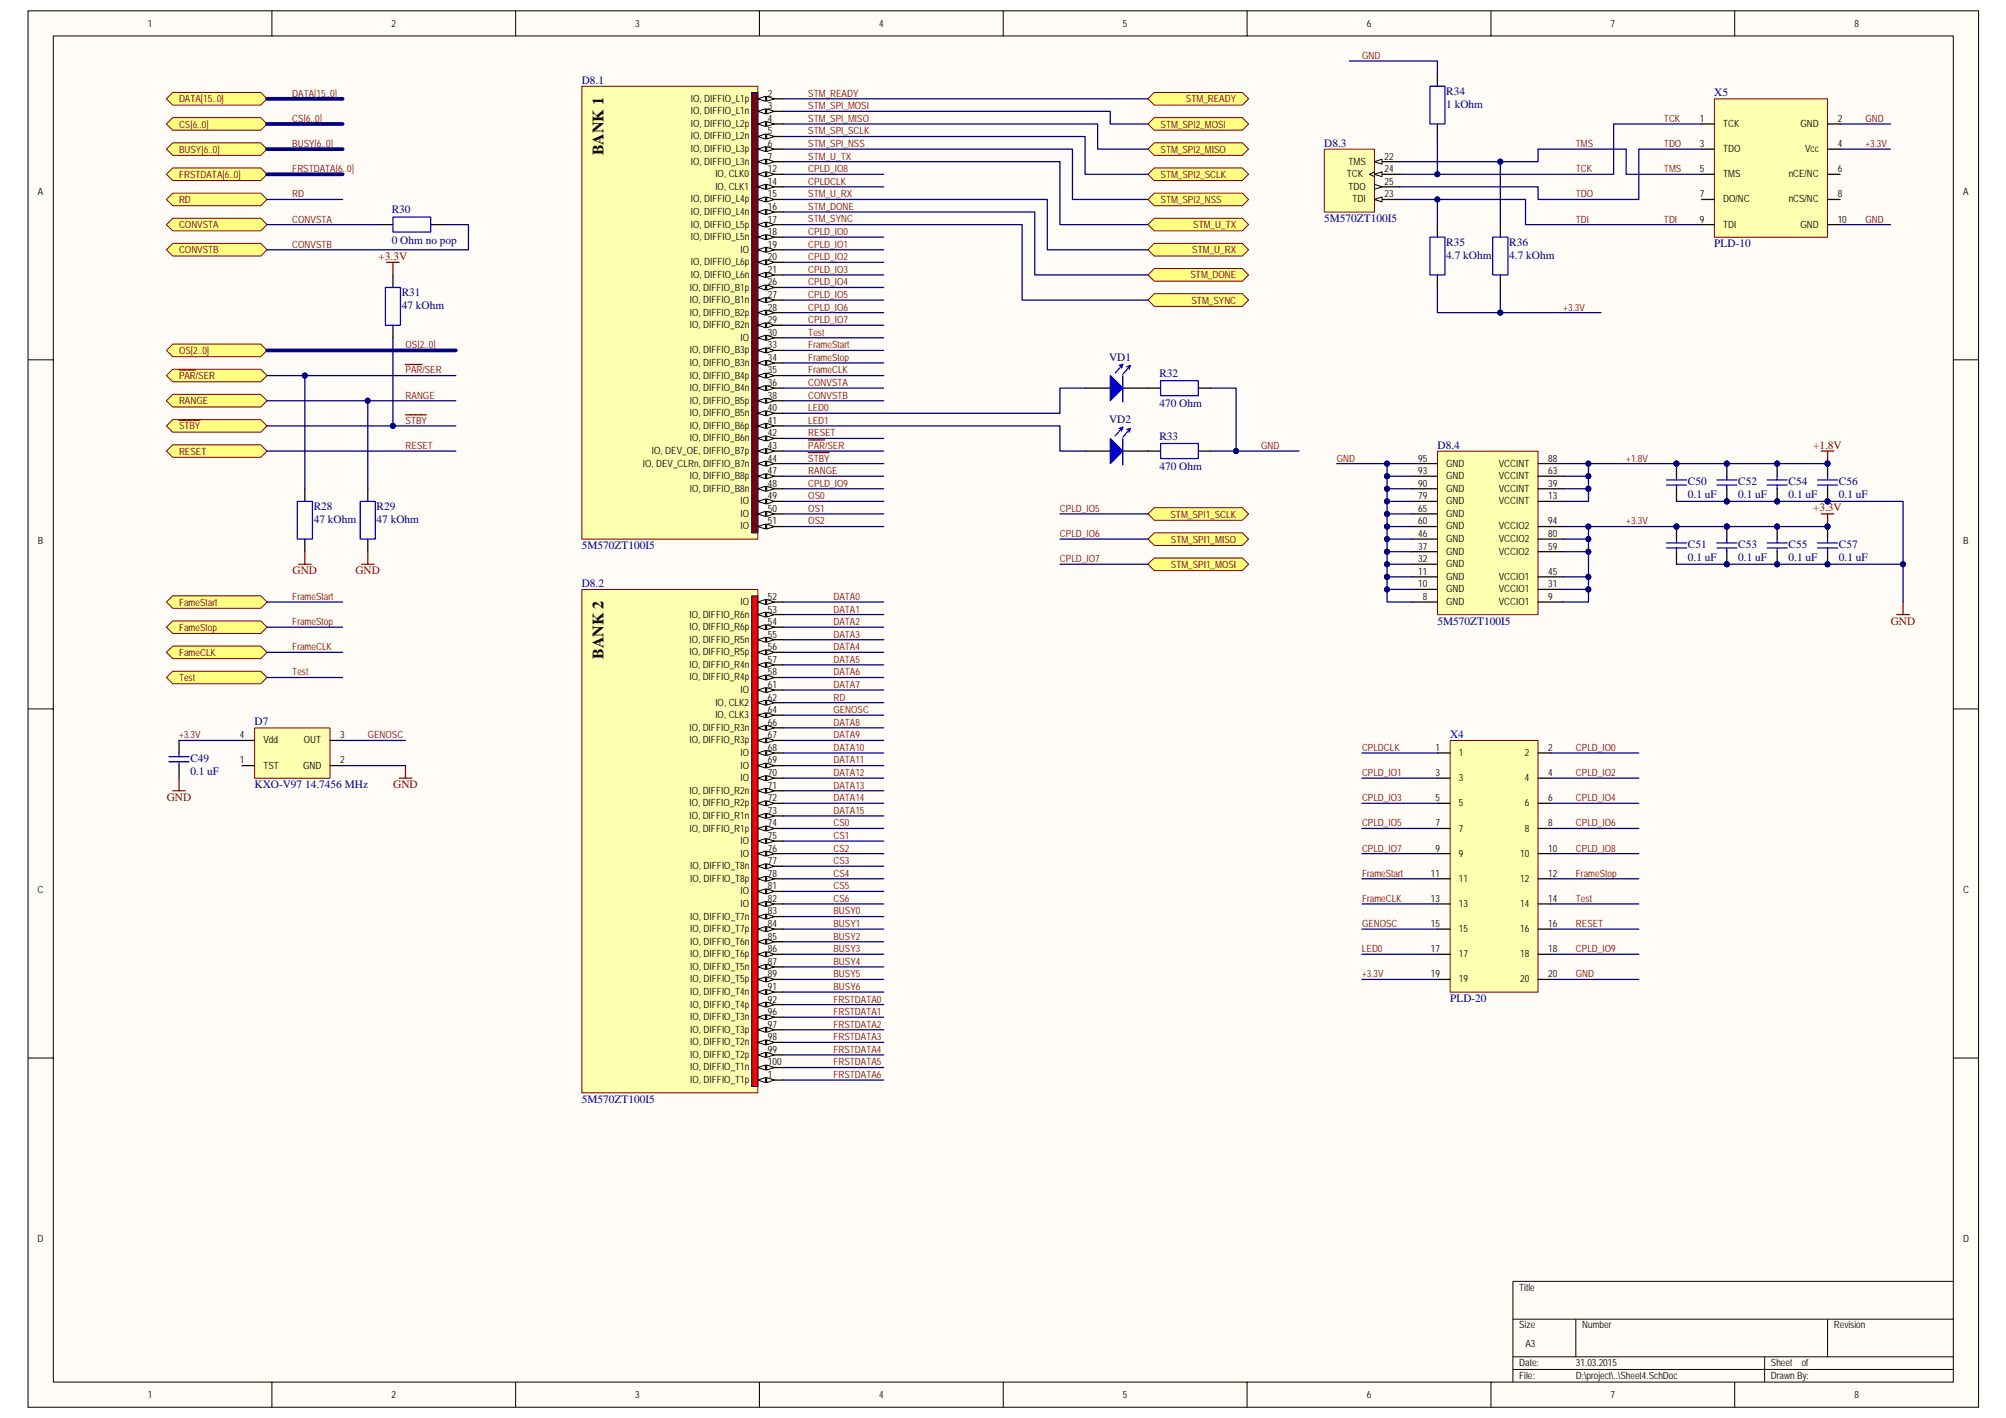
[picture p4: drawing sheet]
<svg xmlns="http://www.w3.org/2000/svg" width="420mm" height="297mm" viewBox="0 0 420 297" stroke-linecap="round" stroke-linejoin="round" font-family="sans-serif">
<defs><g id="words">
<g font-size="3.3">
<text x="126.4" y="32.6" transform="rotate(-90 126.4 32.6)">BANK 1</text>
<text x="126.4" y="138" transform="rotate(-90 126.4 138)">BANK 2</text>
</g>
<g font-size="2.4" fill="#000080">
<text x="121.8" y="17.5">D8.1</text>
<text x="302.9" y="19.9">R34</text>
<text x="302.9" y="22.6">1 kOhm</text>
<text x="359.1" y="20.2">X5</text>
<text x="277.4" y="30.7">D8.3</text>
<text x="82.1" y="44.7">R30</text>
<text x="277.4" y="46.5">5M570ZT100I5</text>
<text x="82.1" y="51">0 Ohm no pop</text>
<text x="302.9" y="51.5">R35</text>
<text x="316.1" y="51.5">R36</text>
<text x="359.1" y="51.8">PLD-10</text>
<text x="302.9" y="54.2">4.7 kOhm</text>
<text x="316.1" y="54.2">4.7 kOhm</text>
<text x="84.1" y="62.1">R31</text>
<text x="84.1" y="64.7">47 kOhm</text>
<text x="232.3" y="75.5">VD1</text>
<text x="242.8" y="79">R32</text>
<text x="232.3" y="88.7">VD2</text>
<text x="242.8" y="85.3">470 Ohm</text>
<text x="242.8" y="92.1">R33</text>
<text x="301.1" y="94">D8.4</text>
<text x="242.8" y="98.5">470 Ohm</text>
<text x="353.5" y="101.6">C50</text>
<text x="364.1" y="101.6">C52</text>
<text x="374.6" y="101.6">C54</text>
<text x="385.2" y="101.6">C56</text>
<text x="65.7" y="106.9">R28</text>
<text x="78.9" y="106.9">R29</text>
<text x="353.5" y="104.3">0.1 uF</text>
<text x="364.1" y="104.3">0.1 uF</text>
<text x="374.6" y="104.3">0.1 uF</text>
<text x="385.2" y="104.3">0.1 uF</text>
<text x="65.7" y="109.5">47 kOhm</text>
<text x="78.9" y="109.5">47 kOhm</text>
<text x="121.8" y="115.1">5M570ZT100I5</text>
<text x="353.5" y="114.8">C51</text>
<text x="353.5" y="117.4">0.1 uF</text>
<text x="364.1" y="114.8">C53</text>
<text x="364.1" y="117.4">0.1 uF</text>
<text x="374.6" y="114.8">C55</text>
<text x="374.6" y="117.4">0.1 uF</text>
<text x="385.2" y="114.8">C57</text>
<text x="385.2" y="117.4">0.1 uF</text>
<text x="121.8" y="123">D8.2</text>
<text x="301.1" y="130.9">5M570ZT100I5</text>
<text x="53.3" y="152">D7</text>
<text x="303.7" y="154.6">X4</text>
<text x="39.9" y="159.6">C49</text>
<text x="39.9" y="162.2">0.1 uF</text>
<text x="53.3" y="165.1">KXO-V97 14.7456 MHz</text>
<text x="303.7" y="209.9">PLD-20</text>
<text x="121.8" y="231">5M570ZT100I5</text>
</g>
<g font-size="2.4" fill="#800000">
<text x="79.3" y="54.4">+3.3V</text>
<text x="379.8" y="94">+1.8V</text>
<text x="379.8" y="107.1">+3.3V</text>
<text x="61.3" y="120.3">GND</text>
<text x="74.5" y="120.3">GND</text>
<text x="396" y="130.9">GND</text>
<text x="34.9" y="167.8">GND</text>
<text x="82.4" y="165.1">GND</text>
</g>
<g font-size="2.1">
<text x="30.9" y="5.6">1</text>
<text x="82" y="5.6">2</text>
<text x="133.1" y="5.6">3</text>
<text x="184.1" y="5.6">4</text>
<text x="235.2" y="5.6">5</text>
<text x="286.3" y="5.6">6</text>
<text x="337.3" y="5.6">7</text>
<text x="388.4" y="5.6">8</text>
<text x="144.7" y="21.3">IO, DIFFIO_L1p</text>
<text x="144.7" y="23.9">IO, DIFFIO_L1n</text>
<text x="160.9" y="20.3">2</text>
<text x="160.9" y="22.9">3</text>
<text x="144.7" y="26.6">IO, DIFFIO_L2p</text>
<text x="144.7" y="29.2">IO, DIFFIO_L2n</text>
<text x="160.9" y="25.5">4</text>
<text x="160.9" y="28.2">5</text>
<text x="356" y="25.5">1</text>
<text x="360.9" y="26.6">TCK</text>
<text x="377.1" y="26.6">GND</text>
<text x="384.9" y="25.5">2</text>
<text x="144.7" y="31.9">IO, DIFFIO_L3p</text>
<text x="144.7" y="34.5">IO, DIFFIO_L3n</text>
<text x="160.9" y="30.8">6</text>
<text x="160.9" y="33.4">7</text>
<text x="282.4" y="34.5">TMS</text>
<text x="290" y="33.4">22</text>
<text x="356" y="30.8">3</text>
<text x="360.9" y="31.9">TDO</text>
<text x="378.1" y="31.9">Vcc</text>
<text x="384.9" y="30.8">4</text>
<text x="7.9" y="40.7">A</text>
<text x="149.8" y="37.1">IO, CLK0</text>
<text x="149.8" y="39.8">IO, CLK1</text>
<text x="160.9" y="36.1">12</text>
<text x="160.9" y="38.7">14</text>
<text x="160.9" y="41.3">15</text>
<text x="282.1" y="37.1">TCK</text>
<text x="282.4" y="39.8">TDO</text>
<text x="290" y="38.7">25</text>
<text x="290" y="36.1">24</text>
<text x="290" y="41.3">23</text>
<text x="356" y="36.1">5</text>
<text x="356" y="41.3">7</text>
<text x="360.9" y="37.1">TMS</text>
<text x="374.6" y="37.1">nCE/NC</text>
<text x="384.9" y="36.1">6</text>
<text x="384.9" y="41.3">8</text>
<text x="411.2" y="40.7">A</text>
<text x="144.7" y="42.4">IO, DIFFIO_L4p</text>
<text x="144.7" y="45">IO, DIFFIO_L4n</text>
<text x="144.7" y="47.7">IO, DIFFIO_L5p</text>
<text x="160.9" y="44">16</text>
<text x="160.9" y="46.6">17</text>
<text x="283.3" y="42.4">TDI</text>
<text x="356" y="46.6">9</text>
<text x="360.9" y="42.4">DO/NC</text>
<text x="360.9" y="47.7">TDI</text>
<text x="374.6" y="42.4">nCS/NC</text>
<text x="377.1" y="47.7">GND</text>
<text x="384.9" y="46.6">10</text>
<text x="144.7" y="50.3">IO, DIFFIO_L5n</text>
<text x="155.1" y="52.9">IO</text>
<text x="160.9" y="49.3">18</text>
<text x="160.9" y="51.9">19</text>
<text x="144.7" y="55.6">IO, DIFFIO_L6p</text>
<text x="144.7" y="58.2">IO, DIFFIO_L6n</text>
<text x="160.9" y="59.8">26</text>
<text x="160.9" y="54.5">20</text>
<text x="160.9" y="57.1">21</text>
<text x="144.5" y="60.9">IO, DIFFIO_B1p</text>
<text x="144.5" y="63.5">IO, DIFFIO_B1n</text>
<text x="160.9" y="62.4">27</text>
<text x="160.9" y="65.1">28</text>
<text x="144.5" y="66.1">IO, DIFFIO_B2p</text>
<text x="144.5" y="68.7">IO, DIFFIO_B2n</text>
<text x="155.1" y="71.4">IO</text>
<text x="160.9" y="67.7">29</text>
<text x="160.9" y="70.3">30</text>
<text x="144.5" y="74">IO, DIFFIO_B3p</text>
<text x="144.5" y="76.7">IO, DIFFIO_B3n</text>
<text x="160.9" y="73">33</text>
<text x="160.9" y="75.6">34</text>
<text x="144.5" y="79.3">IO, DIFFIO_B4p</text>
<text x="144.5" y="81.9">IO, DIFFIO_B4n</text>
<text x="160.9" y="78.2">35</text>
<text x="160.9" y="80.9">36</text>
<text x="160.9" y="83.5">38</text>
<text x="144.5" y="84.6">IO, DIFFIO_B5p</text>
<text x="144.5" y="87.2">IO, DIFFIO_B5n</text>
<text x="144.5" y="89.8">IO, DIFFIO_B6p</text>
<text x="160.9" y="86.1">40</text>
<text x="160.9" y="88.8">41</text>
<text x="136.6" y="95.1">IO, DEV_OE, DIFFIO_B7p</text>
<text x="144.5" y="92.5">IO, DIFFIO_B6n</text>
<text x="160.9" y="94">43</text>
<text x="160.9" y="91.4">42</text>
<text x="134.7" y="97.7">IO, DEV_CLRn, DIFFIO_B7n</text>
<text x="144.5" y="100.4">IO, DIFFIO_B8p</text>
<text x="160.9" y="96.7">44</text>
<text x="160.9" y="99.3">47</text>
<text x="160.9" y="102">48</text>
<text x="297.1" y="102">90</text>
<text x="297.1" y="99.3">93</text>
<text x="297.1" y="96.7">95</text>
<text x="302.9" y="100.4">GND</text>
<text x="302.9" y="97.7">GND</text>
<text x="313.9" y="100.4">VCCINT</text>
<text x="313.9" y="97.7">VCCINT</text>
<text x="324.3" y="102">39</text>
<text x="324.3" y="99.3">63</text>
<text x="324.3" y="96.7">88</text>
<text x="144.5" y="103">IO, DIFFIO_B8n</text>
<text x="155.1" y="105.6">IO</text>
<text x="160.9" y="104.6">49</text>
<text x="160.9" y="107.2">50</text>
<text x="297.1" y="107.2">65</text>
<text x="297.1" y="104.6">79</text>
<text x="302.9" y="105.6">GND</text>
<text x="302.9" y="103">GND</text>
<text x="313.9" y="105.6">VCCINT</text>
<text x="313.9" y="103">VCCINT</text>
<text x="324.3" y="104.6">13</text>
<text x="7.9" y="113.9">B</text>
<text x="155.1" y="108.3">IO</text>
<text x="155.1" y="110.9">IO</text>
<text x="160.9" y="109.9">51</text>
<text x="297.1" y="112.5">46</text>
<text x="297.1" y="109.9">60</text>
<text x="302.9" y="113.6">GND</text>
<text x="302.9" y="110.9">GND</text>
<text x="302.9" y="108.3">GND</text>
<text x="313.9" y="113.6">VCCIO2</text>
<text x="313.9" y="110.9">VCCIO2</text>
<text x="324.3" y="112.5">80</text>
<text x="324.3" y="109.9">94</text>
<text x="411.2" y="113.9">B</text>
<text x="297.1" y="117.8">32</text>
<text x="297.1" y="115.1">37</text>
<text x="302.9" y="118.8">GND</text>
<text x="302.9" y="116.2">GND</text>
<text x="313.9" y="116.2">VCCIO2</text>
<text x="324.3" y="115.1">59</text>
<text x="160.9" y="125.7">52</text>
<text x="297.1" y="123">10</text>
<text x="297.1" y="120.4">11</text>
<text x="298" y="125.7">8</text>
<text x="302.9" y="124.1">GND</text>
<text x="302.9" y="121.5">GND</text>
<text x="313.9" y="124.1">VCCIO1</text>
<text x="313.9" y="121.5">VCCIO1</text>
<text x="324.3" y="125.7">9</text>
<text x="324.3" y="123">31</text>
<text x="324.3" y="120.4">45</text>
<text x="144.4" y="129.4">IO, DIFFIO_R6n</text>
<text x="144.4" y="132">IO, DIFFIO_R6p</text>
<text x="155.1" y="126.7">IO</text>
<text x="160.9" y="128.3">53</text>
<text x="160.9" y="131">54</text>
<text x="302.9" y="126.7">GND</text>
<text x="313.9" y="126.7">VCCIO1</text>
<text x="144.4" y="134.6">IO, DIFFIO_R5n</text>
<text x="144.4" y="137.3">IO, DIFFIO_R5p</text>
<text x="160.9" y="133.6">55</text>
<text x="160.9" y="136.2">56</text>
<text x="144.4" y="139.9">IO, DIFFIO_R4n</text>
<text x="144.4" y="142.5">IO, DIFFIO_R4p</text>
<text x="160.9" y="138.9">57</text>
<text x="160.9" y="141.5">58</text>
<text x="149.8" y="147.8">IO, CLK2</text>
<text x="155.1" y="145.2">IO</text>
<text x="160.9" y="146.8">62</text>
<text x="160.9" y="149.4">64</text>
<text x="160.9" y="144.1">61</text>
<text x="50.3" y="154.7">4</text>
<text x="55.2" y="155.7">Vdd</text>
<text x="63.7" y="155.7">OUT</text>
<text x="71.2" y="154.7">3</text>
<text x="144.4" y="153.1">IO, DIFFIO_R3n</text>
<text x="144.4" y="155.7">IO, DIFFIO_R3p</text>
<text x="149.8" y="150.5">IO, CLK3</text>
<text x="160.9" y="152">66</text>
<text x="160.9" y="154.7">67</text>
<text x="50.3" y="159.9">1</text>
<text x="55.2" y="161">TST</text>
<text x="63.5" y="161">GND</text>
<text x="71.2" y="159.9">2</text>
<text x="155.1" y="158.3">IO</text>
<text x="155.1" y="161">IO</text>
<text x="160.9" y="157.3">68</text>
<text x="160.9" y="159.9">69</text>
<text x="300.7" y="157.3">1</text>
<text x="305.6" y="158.3">1</text>
<text x="319.4" y="158.3">2</text>
<text x="324.3" y="157.3">2</text>
<text x="144.4" y="166.3">IO, DIFFIO_R2n</text>
<text x="155.1" y="163.6">IO</text>
<text x="160.9" y="165.2">71</text>
<text x="160.9" y="167.9">72</text>
<text x="160.9" y="162.6">70</text>
<text x="300.7" y="162.6">3</text>
<text x="300.7" y="167.9">5</text>
<text x="305.6" y="163.6">3</text>
<text x="319.4" y="163.6">4</text>
<text x="324.3" y="162.6">4</text>
<text x="324.3" y="167.9">6</text>
<text x="144.4" y="168.9">IO, DIFFIO_R2p</text>
<text x="144.4" y="171.5">IO, DIFFIO_R1n</text>
<text x="160.9" y="170.5">73</text>
<text x="160.9" y="173.1">74</text>
<text x="300.7" y="173.1">7</text>
<text x="305.6" y="168.9">5</text>
<text x="319.4" y="168.9">6</text>
<text x="324.3" y="173.1">8</text>
<text x="144.4" y="174.2">IO, DIFFIO_R1p</text>
<text x="155.1" y="176.8">IO</text>
<text x="155.1" y="179.5">IO</text>
<text x="160.9" y="175.7">75</text>
<text x="160.9" y="178.4">76</text>
<text x="300.7" y="178.4">9</text>
<text x="305.6" y="174.2">7</text>
<text x="305.6" y="179.5">9</text>
<text x="318.4" y="179.5">10</text>
<text x="319.4" y="174.2">8</text>
<text x="324.3" y="178.4">10</text>
<text x="144.6" y="182.1">IO, DIFFIO_T8n</text>
<text x="144.6" y="184.7">IO, DIFFIO_T8p</text>
<text x="160.9" y="181">77</text>
<text x="160.9" y="183.7">78</text>
<text x="299.7" y="183.7">11</text>
<text x="305.6" y="184.7">11</text>
<text x="318.4" y="184.7">12</text>
<text x="324.3" y="183.7">12</text>
<text x="7.9" y="187">C</text>
<text x="155.1" y="187.3">IO</text>
<text x="155.1" y="190">IO</text>
<text x="160.9" y="191.6">83</text>
<text x="160.9" y="186.3">81</text>
<text x="160.9" y="188.9">82</text>
<text x="299.7" y="188.9">13</text>
<text x="305.6" y="190">13</text>
<text x="318.4" y="190">14</text>
<text x="324.3" y="188.9">14</text>
<text x="411.2" y="187">C</text>
<text x="144.6" y="192.6">IO, DIFFIO_T7n</text>
<text x="144.6" y="195.3">IO, DIFFIO_T7p</text>
<text x="144.6" y="197.9">IO, DIFFIO_T6n</text>
<text x="160.9" y="194.2">84</text>
<text x="160.9" y="196.8">85</text>
<text x="299.7" y="194.2">15</text>
<text x="305.6" y="195.3">15</text>
<text x="318.4" y="195.3">16</text>
<text x="324.3" y="194.2">16</text>
<text x="144.6" y="200.5">IO, DIFFIO_T6p</text>
<text x="144.6" y="203.2">IO, DIFFIO_T5n</text>
<text x="160.9" y="199.5">86</text>
<text x="160.9" y="202.1">87</text>
<text x="299.7" y="199.5">17</text>
<text x="305.6" y="200.5">17</text>
<text x="318.4" y="200.5">18</text>
<text x="324.3" y="199.5">18</text>
<text x="144.6" y="205.8">IO, DIFFIO_T5p</text>
<text x="144.6" y="208.4">IO, DIFFIO_T4n</text>
<text x="160.9" y="204.7">89</text>
<text x="160.9" y="207.4">91</text>
<text x="299.7" y="204.7">19</text>
<text x="305.6" y="205.8">19</text>
<text x="318.4" y="205.8">20</text>
<text x="324.3" y="204.7">20</text>
<text x="144.6" y="211.1">IO, DIFFIO_T4p</text>
<text x="144.6" y="213.7">IO, DIFFIO_T3n</text>
<text x="160.9" y="210">92</text>
<text x="160.9" y="212.6">96</text>
<text x="160.9" y="215.3">97</text>
<text x="144.6" y="216.3">IO, DIFFIO_T3p</text>
<text x="144.6" y="219">IO, DIFFIO_T2n</text>
<text x="144.6" y="221.6">IO, DIFFIO_T2p</text>
<text x="160.9" y="217.9">98</text>
<text x="160.9" y="220.6">99</text>
<text x="144.6" y="224.2">IO, DIFFIO_T1n</text>
<text x="144.6" y="226.9">IO, DIFFIO_T1p</text>
<text x="160.9" y="223.2">100</text>
<text x="160.9" y="225.8">1</text>
<text x="7.9" y="260.2">D</text>
<text x="411.2" y="260.2">D</text>
<text x="318.2" y="270.4">Title</text>
<text x="318.2" y="278.3">Size</text>
<text x="331.4" y="278.3">Number</text>
<text x="384.1" y="278.3">Revision</text>
<text x="318.2" y="286.2">Date:</text>
<text x="319.5" y="282.2">A3</text>
<text x="330.1" y="286.2">31.03.2015</text>
<text x="370.9" y="286.2">Sheet</text>
<text x="377.4" y="286.2">of</text>
<text x="30.9" y="292.9">1</text>
<text x="82" y="292.9">2</text>
<text x="133.1" y="292.9">3</text>
<text x="184.1" y="292.9">4</text>
<text x="235.2" y="292.9">5</text>
<text x="286.3" y="292.9">6</text>
<text x="318.2" y="288.8">File:</text>
<text x="330.1" y="288.8">D:\project\..\Sheet4.SchDoc</text>
<text x="337.3" y="292.9">7</text>
<text x="370.9" y="288.8">Drawn By:</text>
<text x="388.4" y="292.9">8</text>
</g>
<g font-size="2.1" fill="#800000">
<text x="285.3" y="12.4">GND</text>
<text x="37.5" y="21.4">DATA[15..0]</text>
<text x="61.2" y="20.3">DATA[15..0]</text>
<text x="169.3" y="20.3">STM_READY</text>
<text x="169.3" y="22.9">STM_SPI_MOSI</text>
<text x="248.4" y="21.4">STM_READY</text>
<text x="37.5" y="26.7">CS[6..0]</text>
<text x="61.2" y="25.5">CS[6..0]</text>
<text x="169.3" y="25.5">STM_SPI_MISO</text>
<text x="169.3" y="28.2">STM_SPI_SCLK</text>
<text x="243.1" y="26.7">STM_SPI2_MOSI</text>
<text x="348.5" y="25.5">TCK</text>
<text x="390.7" y="25.5">GND</text>
<text x="37.5" y="32">BUSY[6..0]</text>
<text x="61.2" y="30.8">BUSY[6..0]</text>
<text x="169.3" y="30.8">STM_SPI_NSS</text>
<text x="169.3" y="33.4">STM_U_TX</text>
<text x="243.1" y="32">STM_SPI2_MISO</text>
<text x="330.1" y="30.8">TMS</text>
<text x="348.5" y="30.8">TDO</text>
<text x="390.7" y="30.8">+3.3V</text>
<text x="37.5" y="37.3">FRSTDATA[6..0]</text>
<text x="61.2" y="41.3">RD</text>
<text x="61.2" y="36.1">FRSTDATA[6..0]</text>
<text x="169.3" y="38.7">CPLDCLK</text>
<text x="169.3" y="36.1">CPLD_IO8</text>
<text x="169.3" y="41.3">STM_U_RX</text>
<text x="243.1" y="37.3">STM_SPI2_SCLK</text>
<text x="330.1" y="41.3">TDO</text>
<text x="330.1" y="36.1">TCK</text>
<text x="348.5" y="36.1">TMS</text>
<text x="37.5" y="47.8">CONVSTA</text>
<text x="37.5" y="42.5">RD</text>
<text x="61.2" y="46.6">CONVSTA</text>
<text x="169.3" y="44">STM_DONE</text>
<text x="169.3" y="46.6">STM_SYNC</text>
<text x="243.1" y="42.5">STM_SPI2_NSS</text>
<text x="249.9" y="47.8">STM_U_TX</text>
<text x="330.1" y="46.6">TDI</text>
<text x="348.5" y="46.6">TDI</text>
<text x="390.7" y="46.6">GND</text>
<text x="37.5" y="53.1">CONVSTB</text>
<text x="61.2" y="51.9">CONVSTB</text>
<text x="169.3" y="49.3">CPLD_IO0</text>
<text x="169.3" y="51.9">CPLD_IO1</text>
<text x="249.7" y="53.1">STM_U_RX</text>
<text x="169.3" y="54.5">CPLD_IO2</text>
<text x="169.3" y="57.1">CPLD_IO3</text>
<text x="169.3" y="59.8">CPLD_IO4</text>
<text x="249.4" y="58.3">STM_DONE</text>
<text x="169.3" y="62.4">CPLD_IO5</text>
<text x="169.3" y="65.1">CPLD_IO6</text>
<text x="249.6" y="63.6">STM_SYNC</text>
<text x="327.4" y="65.1">+3.3V</text>
<text x="169.3" y="67.7">CPLD_IO7</text>
<text x="169.3" y="70.3">Test</text>
<text x="37.5" y="74.1">OS[2..0]</text>
<text x="85" y="73">OS[2..0]</text>
<text x="169.3" y="73">FrameStart</text>
<text x="169.3" y="75.6">FrameStop</text>
<text x="37.5" y="79.4">PAR/SER</text>
<text x="85" y="78.2">PAR/SER</text>
<text x="85" y="83.5">RANGE</text>
<text x="169.3" y="80.9">CONVSTA</text>
<text x="169.3" y="83.5">CONVSTB</text>
<text x="169.3" y="78.2">FrameCLK</text>
<text x="37.5" y="84.7">RANGE</text>
<text x="37.5" y="90">STBY</text>
<text x="85" y="88.8">STBY</text>
<text x="169.3" y="86.1">LED0</text>
<text x="169.3" y="88.8">LED1</text>
<text x="37.5" y="95.2">RESET</text>
<text x="85" y="94">RESET</text>
<text x="169.3" y="91.4">RESET</text>
<text x="169.3" y="94">PAR/SER</text>
<text x="264.2" y="94">GND</text>
<text x="169.3" y="102">CPLD_IO9</text>
<text x="169.3" y="96.7">STBY</text>
<text x="169.3" y="99.3">RANGE</text>
<text x="280" y="96.7">GND</text>
<text x="340.6" y="96.7">+1.8V</text>
<text x="169.3" y="104.6">OS0</text>
<text x="169.3" y="107.2">OS1</text>
<text x="222" y="107.2">CPLD_IO5</text>
<text x="169.3" y="109.9">OS2</text>
<text x="222" y="112.5">CPLD_IO6</text>
<text x="245.2" y="108.4">STM_SPI1_SCLK</text>
<text x="245.2" y="113.7">STM_SPI1_MISO</text>
<text x="340.6" y="109.9">+3.3V</text>
<text x="222" y="117.8">CPLD_IO7</text>
<text x="245.2" y="119">STM_SPI1_MOSI</text>
<text x="61.2" y="125.7">FrameStart</text>
<text x="174.6" y="125.7">DATA0</text>
<text x="37.5" y="126.9">FameStart</text>
<text x="61.2" y="131">FrameStop</text>
<text x="174.6" y="128.3">DATA1</text>
<text x="174.6" y="131">DATA2</text>
<text x="37.5" y="132.1">FameStop</text>
<text x="37.5" y="137.4">FameCLK</text>
<text x="61.2" y="136.2">FrameCLK</text>
<text x="174.6" y="133.6">DATA3</text>
<text x="174.6" y="136.2">DATA4</text>
<text x="37.5" y="142.7">Test</text>
<text x="61.2" y="141.5">Test</text>
<text x="174.6" y="138.9">DATA5</text>
<text x="174.6" y="141.5">DATA6</text>
<text x="174.6" y="146.8">RD</text>
<text x="174.6" y="144.1">DATA7</text>
<text x="174.6" y="149.4">GENOSC</text>
<text x="37.5" y="154.7">+3.3V</text>
<text x="77" y="154.7">GENOSC</text>
<text x="174.6" y="152">DATA8</text>
<text x="174.6" y="154.7">DATA9</text>
<text x="174.6" y="157.3">DATA10</text>
<text x="174.6" y="159.9">DATA11</text>
<text x="285.3" y="157.3">CPLDCLK</text>
<text x="330.1" y="157.3">CPLD_IO0</text>
<text x="174.6" y="162.6">DATA12</text>
<text x="174.6" y="165.2">DATA13</text>
<text x="174.6" y="167.9">DATA14</text>
<text x="285.3" y="162.6">CPLD_IO1</text>
<text x="285.3" y="167.9">CPLD_IO3</text>
<text x="330.1" y="162.6">CPLD_IO2</text>
<text x="330.1" y="167.9">CPLD_IO4</text>
<text x="174.6" y="173.1">CS0</text>
<text x="174.6" y="170.5">DATA15</text>
<text x="285.3" y="173.1">CPLD_IO5</text>
<text x="330.1" y="173.1">CPLD_IO6</text>
<text x="174.6" y="175.7">CS1</text>
<text x="174.6" y="178.4">CS2</text>
<text x="285.3" y="178.4">CPLD_IO7</text>
<text x="330.1" y="178.4">CPLD_IO8</text>
<text x="174.6" y="181">CS3</text>
<text x="174.6" y="183.7">CS4</text>
<text x="285.3" y="183.7">FrameStart</text>
<text x="330.1" y="183.7">FrameStop</text>
<text x="174.6" y="186.3">CS5</text>
<text x="174.6" y="188.9">CS6</text>
<text x="174.6" y="191.6">BUSY0</text>
<text x="285.3" y="188.9">FrameCLK</text>
<text x="330.1" y="188.9">Test</text>
<text x="174.6" y="194.2">BUSY1</text>
<text x="174.6" y="196.8">BUSY2</text>
<text x="285.3" y="194.2">GENOSC</text>
<text x="330.1" y="194.2">RESET</text>
<text x="174.6" y="199.5">BUSY3</text>
<text x="174.6" y="202.1">BUSY4</text>
<text x="285.3" y="199.5">LED0</text>
<text x="330.1" y="199.5">CPLD_IO9</text>
<text x="174.6" y="204.7">BUSY5</text>
<text x="174.6" y="207.4">BUSY6</text>
<text x="285.3" y="204.7">+3.3V</text>
<text x="330.1" y="204.7">GND</text>
<text x="174.6" y="210">FRSTDATA0</text>
<text x="174.6" y="212.6">FRSTDATA1</text>
<text x="174.6" y="215.3">FRSTDATA2</text>
<text x="174.6" y="217.9">FRSTDATA3</text>
<text x="174.6" y="220.6">FRSTDATA4</text>
<text x="174.6" y="223.2">FRSTDATA5</text>
<text x="174.6" y="225.8">FRSTDATA6</text>
</g>
</g></defs>
<path d="M5.9 2.3h408.5v292.5h-408.5z" fill="#fffcf8"/>
<path d="M5.9 2.3h408.5v292.5h-408.5z" fill="none" stroke="#000" stroke-width=".21"/>
<path d="M11.2 7.6h397.9v281.9h-397.9z" fill="#fffcf8"/>
<g fill="none" stroke="#000" stroke-width=".21">
<path d="M11.2 7.5h397.9v282h-397.9zM56.9 2.2v5.3M108 2.2v5.3M159.1 2.2v5.3M210.1 2.2v5.3M261.2 2.2v5.3M312.3 2.2v5.3M363.3 2.2v5.3M5.9 75.4h5.2M409.1 75.4h5.3M5.9 148.5h5.2M409.1 148.5h5.3"/>
<path d="M5.9 221.6h5.2M409.1 221.6h5.3M316.9 276.3h92.2M330.1 276.3v7.9M382.8 276.3v7.9M409.1 268.4h-92.2v21.1M56.9 289.5v5.3M108 289.5v5.3M159.1 289.5v5.3M210.1 289.5v5.3M261.2 289.5v5.3M312.3 289.5v5.3"/>
<path d="M316.9 284.2h92.2M316.9 286.9h92.2M363.3 289.5v5.3M369.6 284.2v5.3"/>
</g>
<path d="M301.1 15.4v2.7M301.1 26v2.6M301.1 47.1v2.6M301.1 57.6v2.6M314.3 47.1v2.6M314.3 57.6v2.6" fill="none" stroke="#000" stroke-width=".26"/>
<path d="M299.5 18.1h3.2v7.9h-3.2zM299.5 49.7h3.2v7.9h-3.2zM312.7 49.7h3.1v7.9h-3.1z" fill="none" stroke="#00f" stroke-width=".26"/>
<path d="M301.1 28.6v7.9M314.3 33.9v13.2M301.1 41.8v5.3M301.1 60.2v5.3h13.2v-5.3M314.3 65.5h21" fill="none" stroke="#000080" stroke-width=".26"/>
<g fill="#000080" stroke="#000080" stroke-width=".21">
<circle cx="301.1" cy="36.5" r=".52"/>
<circle cx="314.2" cy="33.9" r=".53"/>
<circle cx="301.1" cy="41.8" r=".52"/>
<circle cx="314.2" cy="65.5" r=".53"/>
</g>
<path d="M359.1 20.7h23.7v29h-23.7z" fill="#ffffb0"/>
<path d="M359.1 20.7h23.7v29h-23.7z" fill="none" stroke="#800000" stroke-width=".21"/>
<path d="M356.4 26h2.7M356.4 31.2h2.7M356.4 36.5h2.7M382.8 26h2.6M382.8 31.2h2.6M382.8 36.5h2.6M356.4 41.8h2.7M356.4 47.1h2.7M382.8 41.8h2.6M382.8 47.1h2.6" fill="none" stroke="#000" stroke-width=".26"/>
<g fill="none" stroke="#000080" stroke-width=".26">
<path d="M282.6 12.8h18.5v2.6M356.4 31.2h-13.2v10.6h-21.1v-2.7h-28.9M385.4 26h10.6M385.4 31.2h10.6M385.4 47.1h10.6M280 97.1h15.8M164 126.1h21.1M164 128.7h21.1M164 131.4h21.1M164 134h21.1M164 136.7h21.1M164 139.3h21.1"/>
<path d="M164 141.9h21.1M164 144.5h21.1M164 147.2h21.1M164 149.8h21.1M164 152.5h21.1M164 155.1h21.1M164 157.7h21.1M164 160.4h21.1M164 163h21.1M164 165.7h21.1M164 168.3h21.1M164 170.9h21.1"/>
<path d="M164 173.5h21.1M164 176.2h21.1M164 178.8h21.1M164 181.5h21.1M164 184.1h21.1M164 186.7h21.1M164 189.4h21.1M164 192h21.1M164 194.6h21.1"/>
</g>
<circle cx="290.5" cy="97.1" r=".52" fill="#000080" stroke="#000080" stroke-width=".21"/>
<path d="M121.9 18.1h36.8v94.8h-36.8z" fill="#ffffb0"/>
<path d="M121.9 18.1h36.8v94.8h-36.8z" fill="none" stroke="#800000" stroke-width=".21"/>
<path d="M157.5 19.4h1.2v92.2h-1.2z" fill="#800000"/>
<path d="M157.4 19.4h1.3v92.2h-1.3z" fill="none" stroke="#000080" stroke-width=".21"/>
<path d="M158.7 20.7h5.3" fill="none" stroke="#000" stroke-width=".26"/>
<path d="M158.7 20.7l1.6-.5v1z" fill="#fffcf8"/>
<path d="M158.7 20.7l1.6-.5v1z" fill="none" stroke="#000" stroke-width=".21"/>
<path d="M160.6 20.2l1.6 .5-1.6 .5z" fill="#fffcf8"/>
<path d="M160.6 20.2l1.6 .5-1.6 .5z" fill="none" stroke="#000" stroke-width=".21"/>
<path d="M158.7 23.3h5.3" fill="none" stroke="#000" stroke-width=".26"/>
<path d="M158.7 23.3l1.6-.5v1.1z" fill="#fffcf8"/>
<path d="M158.7 23.3l1.6-.5v1.1z" fill="none" stroke="#000" stroke-width=".21"/>
<path d="M160.6 22.8l1.6 .5-1.6 .6z" fill="#fffcf8"/>
<path d="M160.6 22.8l1.6 .5-1.6 .6z" fill="none" stroke="#000" stroke-width=".21"/>
<path d="M158.7 26h5.3" fill="none" stroke="#000" stroke-width=".26"/>
<path d="M158.7 26l1.6-.6v1.1z" fill="#fffcf8"/>
<path d="M158.7 26l1.6-.6v1.1z" fill="none" stroke="#000" stroke-width=".21"/>
<path d="M160.6 25.4l1.6 .6-1.6 .5z" fill="#fffcf8"/>
<path d="M160.6 25.4l1.6 .6-1.6 .5z" fill="none" stroke="#000" stroke-width=".21"/>
<path d="M158.7 28.6h5.3" fill="none" stroke="#000" stroke-width=".26"/>
<path d="M158.7 28.6l1.6-.5v1z" fill="#fffcf8"/>
<path d="M158.7 28.6l1.6-.5v1z" fill="none" stroke="#000" stroke-width=".21"/>
<path d="M160.6 28.1l1.6 .5-1.6 .5z" fill="#fffcf8"/>
<path d="M160.6 28.1l1.6 .5-1.6 .5z" fill="none" stroke="#000" stroke-width=".21"/>
<path d="M158.7 31.2h5.3" fill="none" stroke="#000" stroke-width=".26"/>
<path d="M158.7 31.2l1.6-.5v1z" fill="#fffcf8"/>
<path d="M158.7 31.2l1.6-.5v1z" fill="none" stroke="#000" stroke-width=".21"/>
<path d="M160.6 30.7l1.6 .5-1.6 .5z" fill="#fffcf8"/>
<path d="M160.6 30.7l1.6 .5-1.6 .5z" fill="none" stroke="#000" stroke-width=".21"/>
<path d="M158.7 33.9h5.3" fill="none" stroke="#000" stroke-width=".26"/>
<path d="M158.7 33.9l1.6-.6v1.1z" fill="#fffcf8"/>
<path d="M158.7 33.9l1.6-.6v1.1z" fill="none" stroke="#000" stroke-width=".21"/>
<path d="M160.6 33.3l1.6 .6-1.6 .5z" fill="#fffcf8"/>
<path d="M160.6 33.3l1.6 .6-1.6 .5z" fill="none" stroke="#000" stroke-width=".21"/>
<path d="M158.7 36.5h5.3" fill="none" stroke="#000" stroke-width=".26"/>
<path d="M158.7 36.5l1.6-.5v1z" fill="#fffcf8"/>
<path d="M158.7 36.5l1.6-.5v1z" fill="none" stroke="#000" stroke-width=".21"/>
<path d="M160.6 36l1.6 .5-1.6 .5z" fill="#fffcf8"/>
<path d="M160.6 36l1.6 .5-1.6 .5z" fill="none" stroke="#000" stroke-width=".21"/>
<path d="M158.7 39.1h5.3" fill="none" stroke="#000" stroke-width=".26"/>
<path d="M158.7 39.1l1.6-.5v1.1z" fill="#fffcf8"/>
<path d="M158.7 39.1l1.6-.5v1.1z" fill="none" stroke="#000" stroke-width=".21"/>
<path d="M160.6 38.6l1.6 .5-1.6 .6z" fill="#fffcf8"/>
<path d="M160.6 38.6l1.6 .5-1.6 .6z" fill="none" stroke="#000" stroke-width=".21"/>
<path d="M158.7 41.8h5.3" fill="none" stroke="#000" stroke-width=".26"/>
<path d="M158.7 41.8l1.6-.5v1z" fill="#fffcf8"/>
<path d="M158.7 41.8l1.6-.5v1z" fill="none" stroke="#000" stroke-width=".21"/>
<path d="M160.6 41.3l1.6 .5-1.6 .5z" fill="#fffcf8"/>
<path d="M160.6 41.3l1.6 .5-1.6 .5z" fill="none" stroke="#000" stroke-width=".21"/>
<path d="M158.7 44.4h5.3" fill="none" stroke="#000" stroke-width=".26"/>
<path d="M158.7 44.4l1.6-.5v1z" fill="#fffcf8"/>
<path d="M158.7 44.4l1.6-.5v1z" fill="none" stroke="#000" stroke-width=".21"/>
<path d="M160.6 43.9l1.6 .5-1.6 .5z" fill="#fffcf8"/>
<path d="M160.6 43.9l1.6 .5-1.6 .5z" fill="none" stroke="#000" stroke-width=".21"/>
<path d="M158.7 47.1h5.3" fill="none" stroke="#000" stroke-width=".26"/>
<path d="M158.7 47.1l1.6-.6v1.1z" fill="#fffcf8"/>
<path d="M158.7 47.1l1.6-.6v1.1z" fill="none" stroke="#000" stroke-width=".21"/>
<path d="M160.6 46.5l1.6 .6-1.6 .5z" fill="#fffcf8"/>
<path d="M160.6 46.5l1.6 .6-1.6 .5z" fill="none" stroke="#000" stroke-width=".21"/>
<path d="M158.7 49.7h5.3" fill="none" stroke="#000" stroke-width=".26"/>
<path d="M158.7 49.7l1.6-.6v1.1z" fill="#fffcf8"/>
<path d="M158.7 49.7l1.6-.6v1.1z" fill="none" stroke="#000" stroke-width=".21"/>
<path d="M160.6 49.1l1.6 .6-1.6 .5z" fill="#fffcf8"/>
<path d="M160.6 49.1l1.6 .6-1.6 .5z" fill="none" stroke="#000" stroke-width=".21"/>
<path d="M158.7 52.3h5.3" fill="none" stroke="#000" stroke-width=".26"/>
<path d="M158.7 52.3l1.6-.5v1.1z" fill="#fffcf8"/>
<path d="M158.7 52.3l1.6-.5v1.1z" fill="none" stroke="#000" stroke-width=".21"/>
<path d="M160.6 51.8l1.6 .5-1.6 .6z" fill="#fffcf8"/>
<path d="M160.6 51.8l1.6 .5-1.6 .6z" fill="none" stroke="#000" stroke-width=".21"/>
<path d="M158.7 54.9h5.3" fill="none" stroke="#000" stroke-width=".26"/>
<path d="M158.7 54.9l1.6-.5v1.1z" fill="#fffcf8"/>
<path d="M158.7 54.9l1.6-.5v1.1z" fill="none" stroke="#000" stroke-width=".21"/>
<path d="M160.6 54.4l1.6 .5-1.6 .6z" fill="#fffcf8"/>
<path d="M160.6 54.4l1.6 .5-1.6 .6z" fill="none" stroke="#000" stroke-width=".21"/>
<path d="M158.7 57.6h5.3" fill="none" stroke="#000" stroke-width=".26"/>
<path d="M158.7 57.6l1.6-.5v1z" fill="#fffcf8"/>
<path d="M158.7 57.6l1.6-.5v1z" fill="none" stroke="#000" stroke-width=".21"/>
<path d="M160.6 57.1l1.6 .5-1.6 .5z" fill="#fffcf8"/>
<path d="M160.6 57.1l1.6 .5-1.6 .5z" fill="none" stroke="#000" stroke-width=".21"/>
<path d="M158.7 60.2h5.3" fill="none" stroke="#000" stroke-width=".26"/>
<path d="M158.7 60.2l1.6-.5v1z" fill="#fffcf8"/>
<path d="M158.7 60.2l1.6-.5v1z" fill="none" stroke="#000" stroke-width=".21"/>
<path d="M160.6 59.7l1.6 .5-1.6 .5z" fill="#fffcf8"/>
<path d="M160.6 59.7l1.6 .5-1.6 .5z" fill="none" stroke="#000" stroke-width=".21"/>
<path d="M158.7 62.9h5.3" fill="none" stroke="#000" stroke-width=".26"/>
<path d="M158.7 62.9l1.6-.6v1.1z" fill="#fffcf8"/>
<path d="M158.7 62.9l1.6-.6v1.1z" fill="none" stroke="#000" stroke-width=".21"/>
<path d="M160.6 62.3l1.6 .6-1.6 .5z" fill="#fffcf8"/>
<path d="M160.6 62.3l1.6 .6-1.6 .5z" fill="none" stroke="#000" stroke-width=".21"/>
<path d="M158.7 65.5h5.3" fill="none" stroke="#000" stroke-width=".26"/>
<path d="M158.7 65.5l1.6-.5v1z" fill="#fffcf8"/>
<path d="M158.7 65.5l1.6-.5v1z" fill="none" stroke="#000" stroke-width=".21"/>
<path d="M160.6 65l1.6 .5-1.6 .5z" fill="#fffcf8"/>
<path d="M160.6 65l1.6 .5-1.6 .5z" fill="none" stroke="#000" stroke-width=".21"/>
<path d="M158.7 68.1h5.3" fill="none" stroke="#000" stroke-width=".26"/>
<path d="M158.7 68.1l1.6-.5v1.1z" fill="#fffcf8"/>
<path d="M158.7 68.1l1.6-.5v1.1z" fill="none" stroke="#000" stroke-width=".21"/>
<path d="M160.6 67.6l1.6 .5-1.6 .6z" fill="#fffcf8"/>
<path d="M160.6 67.6l1.6 .5-1.6 .6z" fill="none" stroke="#000" stroke-width=".21"/>
<path d="M158.7 70.8h5.3" fill="none" stroke="#000" stroke-width=".26"/>
<path d="M158.7 70.8l1.6-.6v1.1z" fill="#fffcf8"/>
<path d="M158.7 70.8l1.6-.6v1.1z" fill="none" stroke="#000" stroke-width=".21"/>
<path d="M160.6 70.2l1.6 .6-1.6 .5z" fill="#fffcf8"/>
<path d="M160.6 70.2l1.6 .6-1.6 .5z" fill="none" stroke="#000" stroke-width=".21"/>
<path d="M158.7 73.4h5.3" fill="none" stroke="#000" stroke-width=".26"/>
<path d="M158.7 73.4l1.6-.5v1z" fill="#fffcf8"/>
<path d="M158.7 73.4l1.6-.5v1z" fill="none" stroke="#000" stroke-width=".21"/>
<path d="M160.6 72.9l1.6 .5-1.6 .5z" fill="#fffcf8"/>
<path d="M160.6 72.9l1.6 .5-1.6 .5z" fill="none" stroke="#000" stroke-width=".21"/>
<path d="M158.7 76h5.3" fill="none" stroke="#000" stroke-width=".26"/>
<path d="M158.7 76l1.6-.5v1.1z" fill="#fffcf8"/>
<path d="M158.7 76l1.6-.5v1.1z" fill="none" stroke="#000" stroke-width=".21"/>
<path d="M160.6 75.5l1.6 .5-1.6 .6z" fill="#fffcf8"/>
<path d="M160.6 75.5l1.6 .5-1.6 .6z" fill="none" stroke="#000" stroke-width=".21"/>
<path d="M158.7 78.7h5.3" fill="none" stroke="#000" stroke-width=".26"/>
<path d="M158.7 78.7l1.6-.6v1.1z" fill="#fffcf8"/>
<path d="M158.7 78.7l1.6-.6v1.1z" fill="none" stroke="#000" stroke-width=".21"/>
<path d="M160.6 78.1l1.6 .6-1.6 .5z" fill="#fffcf8"/>
<path d="M160.6 78.1l1.6 .6-1.6 .5z" fill="none" stroke="#000" stroke-width=".21"/>
<path d="M158.7 81.3h5.3" fill="none" stroke="#000" stroke-width=".26"/>
<path d="M158.7 81.3l1.6-.5v1z" fill="#fffcf8"/>
<path d="M158.7 81.3l1.6-.5v1z" fill="none" stroke="#000" stroke-width=".21"/>
<path d="M160.6 80.8l1.6 .5-1.6 .5z" fill="#fffcf8"/>
<path d="M160.6 80.8l1.6 .5-1.6 .5z" fill="none" stroke="#000" stroke-width=".21"/>
<path d="M158.7 83.9h5.3" fill="none" stroke="#000" stroke-width=".26"/>
<path d="M158.7 83.9l1.6-.5v1.1z" fill="#fffcf8"/>
<path d="M158.7 83.9l1.6-.5v1.1z" fill="none" stroke="#000" stroke-width=".21"/>
<path d="M160.6 83.4l1.6 .5-1.6 .6z" fill="#fffcf8"/>
<path d="M160.6 83.4l1.6 .5-1.6 .6z" fill="none" stroke="#000" stroke-width=".21"/>
<path d="M158.7 86.6h5.3" fill="none" stroke="#000" stroke-width=".26"/>
<path d="M158.7 86.6l1.6-.6v1.1z" fill="#fffcf8"/>
<path d="M158.7 86.6l1.6-.6v1.1z" fill="none" stroke="#000" stroke-width=".21"/>
<path d="M160.6 86l1.6 .6-1.6 .5z" fill="#fffcf8"/>
<path d="M160.6 86l1.6 .6-1.6 .5z" fill="none" stroke="#000" stroke-width=".21"/>
<path d="M158.7 89.2h5.3" fill="none" stroke="#000" stroke-width=".26"/>
<path d="M158.7 89.2l1.6-.5v1z" fill="#fffcf8"/>
<path d="M158.7 89.2l1.6-.5v1z" fill="none" stroke="#000" stroke-width=".21"/>
<path d="M160.6 88.7l1.6 .5-1.6 .5z" fill="#fffcf8"/>
<path d="M160.6 88.7l1.6 .5-1.6 .5z" fill="none" stroke="#000" stroke-width=".21"/>
<path d="M158.7 91.8h5.3" fill="none" stroke="#000" stroke-width=".26"/>
<path d="M158.7 91.8l1.6-.5v1.1z" fill="#fffcf8"/>
<path d="M158.7 91.8l1.6-.5v1.1z" fill="none" stroke="#000" stroke-width=".21"/>
<path d="M160.6 91.3l1.6 .5-1.6 .6z" fill="#fffcf8"/>
<path d="M160.6 91.3l1.6 .5-1.6 .6z" fill="none" stroke="#000" stroke-width=".21"/>
<path d="M158.7 94.5h5.3" fill="none" stroke="#000" stroke-width=".26"/>
<path d="M158.7 94.5l1.6-.5v1z" fill="#fffcf8"/>
<path d="M158.7 94.5l1.6-.5v1z" fill="none" stroke="#000" stroke-width=".21"/>
<path d="M160.6 94l1.6 .5-1.6 .5z" fill="#fffcf8"/>
<path d="M160.6 94l1.6 .5-1.6 .5z" fill="none" stroke="#000" stroke-width=".21"/>
<path d="M158.7 97.1h5.3" fill="none" stroke="#000" stroke-width=".26"/>
<path d="M158.7 97.1l1.6-.5v1z" fill="#fffcf8"/>
<path d="M158.7 97.1l1.6-.5v1z" fill="none" stroke="#000" stroke-width=".21"/>
<path d="M160.6 96.6l1.6 .5-1.6 .5z" fill="#fffcf8"/>
<path d="M160.6 96.6l1.6 .5-1.6 .5z" fill="none" stroke="#000" stroke-width=".21"/>
<path d="M158.7 99.8h5.3" fill="none" stroke="#000" stroke-width=".26"/>
<path d="M158.7 99.8l1.6-.6v1.1z" fill="#fffcf8"/>
<path d="M158.7 99.8l1.6-.6v1.1z" fill="none" stroke="#000" stroke-width=".21"/>
<path d="M160.6 99.2l1.6 .6-1.6 .5z" fill="#fffcf8"/>
<path d="M160.6 99.2l1.6 .6-1.6 .5z" fill="none" stroke="#000" stroke-width=".21"/>
<path d="M158.7 102.4h5.3" fill="none" stroke="#000" stroke-width=".26"/>
<path d="M158.7 102.4l1.6-.5v1z" fill="#fffcf8"/>
<path d="M158.7 102.4l1.6-.5v1z" fill="none" stroke="#000" stroke-width=".21"/>
<path d="M160.6 101.9l1.6 .5-1.6 .5z" fill="#fffcf8"/>
<path d="M160.6 101.9l1.6 .5-1.6 .5z" fill="none" stroke="#000" stroke-width=".21"/>
<path d="M158.7 105h5.3" fill="none" stroke="#000" stroke-width=".26"/>
<path d="M158.7 105l1.6-.5v1.1z" fill="#fffcf8"/>
<path d="M158.7 105l1.6-.5v1.1z" fill="none" stroke="#000" stroke-width=".21"/>
<path d="M160.6 104.5l1.6 .5-1.6 .6z" fill="#fffcf8"/>
<path d="M160.6 104.5l1.6 .5-1.6 .6z" fill="none" stroke="#000" stroke-width=".21"/>
<path d="M158.7 107.7h5.3" fill="none" stroke="#000" stroke-width=".26"/>
<path d="M158.7 107.7l1.6-.6v1.1z" fill="#fffcf8"/>
<path d="M158.7 107.7l1.6-.6v1.1z" fill="none" stroke="#000" stroke-width=".21"/>
<path d="M160.6 107.1l1.6 .6-1.6 .5z" fill="#fffcf8"/>
<path d="M160.6 107.1l1.6 .6-1.6 .5z" fill="none" stroke="#000" stroke-width=".21"/>
<path d="M158.7 110.3h5.3" fill="none" stroke="#000" stroke-width=".26"/>
<path d="M158.7 110.3l1.6-.5v1z" fill="#fffcf8"/>
<path d="M158.7 110.3l1.6-.5v1z" fill="none" stroke="#000" stroke-width=".21"/>
<path d="M160.6 109.8l1.6 .5-1.6 .5z" fill="#fffcf8"/>
<path d="M160.6 109.8l1.6 .5-1.6 .5z" fill="none" stroke="#000" stroke-width=".21"/>
<path d="M121.9 123.5h36.8v105.4h-36.8z" fill="#ffffb0"/>
<path d="M121.9 123.5h36.8v105.4h-36.8z" fill="none" stroke="#800000" stroke-width=".21"/>
<path d="M157.5 124.8h1.2v102.8h-1.2z" fill="#f00"/>
<path d="M157.4 124.8h1.3v102.8h-1.3z" fill="none" stroke="#000080" stroke-width=".21"/>
<path d="M158.7 126.1h5.3" fill="none" stroke="#000" stroke-width=".26"/>
<path d="M158.7 126.1l1.6-.5v1z" fill="#fffcf8"/>
<path d="M158.7 126.1l1.6-.5v1z" fill="none" stroke="#000" stroke-width=".21"/>
<path d="M160.6 125.6l1.6 .5-1.6 .5z" fill="#fffcf8"/>
<path d="M160.6 125.6l1.6 .5-1.6 .5z" fill="none" stroke="#000" stroke-width=".21"/>
<path d="M158.7 128.7h5.3" fill="none" stroke="#000" stroke-width=".26"/>
<path d="M158.7 128.7l1.6-.5v1.1z" fill="#fffcf8"/>
<path d="M158.7 128.7l1.6-.5v1.1z" fill="none" stroke="#000" stroke-width=".21"/>
<path d="M160.6 128.2l1.6 .5-1.6 .6z" fill="#fffcf8"/>
<path d="M160.6 128.2l1.6 .5-1.6 .6z" fill="none" stroke="#000" stroke-width=".21"/>
<path d="M158.7 131.4h5.3" fill="none" stroke="#000" stroke-width=".26"/>
<path d="M158.7 131.4l1.6-.5v1z" fill="#fffcf8"/>
<path d="M158.7 131.4l1.6-.5v1z" fill="none" stroke="#000" stroke-width=".21"/>
<path d="M160.6 130.9l1.6 .5-1.6 .5z" fill="#fffcf8"/>
<path d="M160.6 130.9l1.6 .5-1.6 .5z" fill="none" stroke="#000" stroke-width=".21"/>
<path d="M158.7 134h5.3" fill="none" stroke="#000" stroke-width=".26"/>
<path d="M158.7 134l1.6-.5v1z" fill="#fffcf8"/>
<path d="M158.7 134l1.6-.5v1z" fill="none" stroke="#000" stroke-width=".21"/>
<path d="M160.6 133.5l1.6 .5-1.6 .5z" fill="#fffcf8"/>
<path d="M160.6 133.5l1.6 .5-1.6 .5z" fill="none" stroke="#000" stroke-width=".21"/>
<path d="M158.7 136.7h5.3" fill="none" stroke="#000" stroke-width=".26"/>
<path d="M158.7 136.7l1.6-.6v1.1z" fill="#fffcf8"/>
<path d="M158.7 136.7l1.6-.6v1.1z" fill="none" stroke="#000" stroke-width=".21"/>
<path d="M160.6 136.1l1.6 .6-1.6 .5z" fill="#fffcf8"/>
<path d="M160.6 136.1l1.6 .6-1.6 .5z" fill="none" stroke="#000" stroke-width=".21"/>
<path d="M158.7 139.3h5.3" fill="none" stroke="#000" stroke-width=".26"/>
<path d="M158.7 139.3l1.6-.5v1z" fill="#fffcf8"/>
<path d="M158.7 139.3l1.6-.5v1z" fill="none" stroke="#000" stroke-width=".21"/>
<path d="M160.6 138.8l1.6 .5-1.6 .5z" fill="#fffcf8"/>
<path d="M160.6 138.8l1.6 .5-1.6 .5z" fill="none" stroke="#000" stroke-width=".21"/>
<path d="M158.7 141.9h5.3" fill="none" stroke="#000" stroke-width=".26"/>
<path d="M158.7 141.9l1.6-.5v1.1z" fill="#fffcf8"/>
<path d="M158.7 141.9l1.6-.5v1.1z" fill="none" stroke="#000" stroke-width=".21"/>
<path d="M160.6 141.4l1.6 .5-1.6 .6z" fill="#fffcf8"/>
<path d="M160.6 141.4l1.6 .5-1.6 .6z" fill="none" stroke="#000" stroke-width=".21"/>
<path d="M158.7 144.5h5.3" fill="none" stroke="#000" stroke-width=".26"/>
<path d="M158.7 144.5l1.6-.5v1.1z" fill="#fffcf8"/>
<path d="M158.7 144.5l1.6-.5v1.1z" fill="none" stroke="#000" stroke-width=".21"/>
<path d="M160.6 144l1.6 .5-1.6 .6z" fill="#fffcf8"/>
<path d="M160.6 144l1.6 .5-1.6 .6z" fill="none" stroke="#000" stroke-width=".21"/>
<path d="M158.7 147.2h5.3" fill="none" stroke="#000" stroke-width=".26"/>
<path d="M158.7 147.2l1.6-.5v1z" fill="#fffcf8"/>
<path d="M158.7 147.2l1.6-.5v1z" fill="none" stroke="#000" stroke-width=".21"/>
<path d="M160.6 146.7l1.6 .5-1.6 .5z" fill="#fffcf8"/>
<path d="M160.6 146.7l1.6 .5-1.6 .5z" fill="none" stroke="#000" stroke-width=".21"/>
<path d="M158.7 149.8h5.3" fill="none" stroke="#000" stroke-width=".26"/>
<path d="M158.7 149.8l1.6-.5v1z" fill="#fffcf8"/>
<path d="M158.7 149.8l1.6-.5v1z" fill="none" stroke="#000" stroke-width=".21"/>
<path d="M160.6 149.3l1.6 .5-1.6 .5z" fill="#fffcf8"/>
<path d="M160.6 149.3l1.6 .5-1.6 .5z" fill="none" stroke="#000" stroke-width=".21"/>
<path d="M158.7 152.5h5.3" fill="none" stroke="#000" stroke-width=".26"/>
<path d="M158.7 152.5l1.6-.6v1.1z" fill="#fffcf8"/>
<path d="M158.7 152.5l1.6-.6v1.1z" fill="none" stroke="#000" stroke-width=".21"/>
<path d="M160.6 151.9l1.6 .6-1.6 .5z" fill="#fffcf8"/>
<path d="M160.6 151.9l1.6 .6-1.6 .5z" fill="none" stroke="#000" stroke-width=".21"/>
<path d="M158.7 155.1h5.3" fill="none" stroke="#000" stroke-width=".26"/>
<path d="M158.7 155.1l1.6-.5v1z" fill="#fffcf8"/>
<path d="M158.7 155.1l1.6-.5v1z" fill="none" stroke="#000" stroke-width=".21"/>
<path d="M160.6 154.6l1.6 .5-1.6 .5z" fill="#fffcf8"/>
<path d="M160.6 154.6l1.6 .5-1.6 .5z" fill="none" stroke="#000" stroke-width=".21"/>
<path d="M158.7 157.7h5.3" fill="none" stroke="#000" stroke-width=".26"/>
<path d="M158.7 157.7l1.6-.5v1.1z" fill="#fffcf8"/>
<path d="M158.7 157.7l1.6-.5v1.1z" fill="none" stroke="#000" stroke-width=".21"/>
<path d="M160.6 157.2l1.6 .5-1.6 .6z" fill="#fffcf8"/>
<path d="M160.6 157.2l1.6 .5-1.6 .6z" fill="none" stroke="#000" stroke-width=".21"/>
<path d="M158.7 160.4h5.3" fill="none" stroke="#000" stroke-width=".26"/>
<path d="M158.7 160.4l1.6-.5v1z" fill="#fffcf8"/>
<path d="M158.7 160.4l1.6-.5v1z" fill="none" stroke="#000" stroke-width=".21"/>
<path d="M160.6 159.9l1.6 .5-1.6 .5z" fill="#fffcf8"/>
<path d="M160.6 159.9l1.6 .5-1.6 .5z" fill="none" stroke="#000" stroke-width=".21"/>
<path d="M158.7 163h5.3" fill="none" stroke="#000" stroke-width=".26"/>
<path d="M158.7 163l1.6-.5v1z" fill="#fffcf8"/>
<path d="M158.7 163l1.6-.5v1z" fill="none" stroke="#000" stroke-width=".21"/>
<path d="M160.6 162.5l1.6 .5-1.6 .5z" fill="#fffcf8"/>
<path d="M160.6 162.5l1.6 .5-1.6 .5z" fill="none" stroke="#000" stroke-width=".21"/>
<path d="M158.7 165.7h5.3" fill="none" stroke="#000" stroke-width=".26"/>
<path d="M158.7 165.7l1.6-.6v1.1z" fill="#fffcf8"/>
<path d="M158.7 165.7l1.6-.6v1.1z" fill="none" stroke="#000" stroke-width=".21"/>
<path d="M160.6 165.1l1.6 .6-1.6 .5z" fill="#fffcf8"/>
<path d="M160.6 165.1l1.6 .6-1.6 .5z" fill="none" stroke="#000" stroke-width=".21"/>
<path d="M158.7 168.3h5.3" fill="none" stroke="#000" stroke-width=".26"/>
<path d="M158.7 168.3l1.6-.6v1.1z" fill="#fffcf8"/>
<path d="M158.7 168.3l1.6-.6v1.1z" fill="none" stroke="#000" stroke-width=".21"/>
<path d="M160.6 167.7l1.6 .6-1.6 .5z" fill="#fffcf8"/>
<path d="M160.6 167.7l1.6 .6-1.6 .5z" fill="none" stroke="#000" stroke-width=".21"/>
<path d="M158.7 170.9h5.3" fill="none" stroke="#000" stroke-width=".26"/>
<path d="M158.7 170.9l1.6-.5v1z" fill="#fffcf8"/>
<path d="M158.7 170.9l1.6-.5v1z" fill="none" stroke="#000" stroke-width=".21"/>
<path d="M160.6 170.4l1.6 .5-1.6 .5z" fill="#fffcf8"/>
<path d="M160.6 170.4l1.6 .5-1.6 .5z" fill="none" stroke="#000" stroke-width=".21"/>
<path d="M158.7 173.5h5.3" fill="none" stroke="#000" stroke-width=".26"/>
<path d="M158.7 173.5l1.6-.5v1.1z" fill="#fffcf8"/>
<path d="M158.7 173.5l1.6-.5v1.1z" fill="none" stroke="#000" stroke-width=".21"/>
<path d="M160.6 173l1.6 .5-1.6 .6z" fill="#fffcf8"/>
<path d="M160.6 173l1.6 .5-1.6 .6z" fill="none" stroke="#000" stroke-width=".21"/>
<path d="M158.7 176.2h5.3" fill="none" stroke="#000" stroke-width=".26"/>
<path d="M158.7 176.2l1.6-.5v1z" fill="#fffcf8"/>
<path d="M158.7 176.2l1.6-.5v1z" fill="none" stroke="#000" stroke-width=".21"/>
<path d="M160.6 175.7l1.6 .5-1.6 .5z" fill="#fffcf8"/>
<path d="M160.6 175.7l1.6 .5-1.6 .5z" fill="none" stroke="#000" stroke-width=".21"/>
<path d="M158.7 178.8h5.3" fill="none" stroke="#000" stroke-width=".26"/>
<path d="M158.7 178.8l1.6-.5v1z" fill="#fffcf8"/>
<path d="M158.7 178.8l1.6-.5v1z" fill="none" stroke="#000" stroke-width=".21"/>
<path d="M160.6 178.3l1.6 .5-1.6 .5z" fill="#fffcf8"/>
<path d="M160.6 178.3l1.6 .5-1.6 .5z" fill="none" stroke="#000" stroke-width=".21"/>
<path d="M158.7 181.5h5.3" fill="none" stroke="#000" stroke-width=".26"/>
<path d="M158.7 181.5l1.6-.6v1.1z" fill="#fffcf8"/>
<path d="M158.7 181.5l1.6-.6v1.1z" fill="none" stroke="#000" stroke-width=".21"/>
<path d="M160.6 180.9l1.6 .6-1.6 .5z" fill="#fffcf8"/>
<path d="M160.6 180.9l1.6 .6-1.6 .5z" fill="none" stroke="#000" stroke-width=".21"/>
<path d="M158.7 184.1h5.3" fill="none" stroke="#000" stroke-width=".26"/>
<path d="M158.7 184.1l1.6-.5v1z" fill="#fffcf8"/>
<path d="M158.7 184.1l1.6-.5v1z" fill="none" stroke="#000" stroke-width=".21"/>
<path d="M160.6 183.6l1.6 .5-1.6 .5z" fill="#fffcf8"/>
<path d="M160.6 183.6l1.6 .5-1.6 .5z" fill="none" stroke="#000" stroke-width=".21"/>
<path d="M158.7 186.7h5.3" fill="none" stroke="#000" stroke-width=".26"/>
<path d="M158.7 186.7l1.6-.5v1.1z" fill="#fffcf8"/>
<path d="M158.7 186.7l1.6-.5v1.1z" fill="none" stroke="#000" stroke-width=".21"/>
<path d="M160.6 186.2l1.6 .5-1.6 .6z" fill="#fffcf8"/>
<path d="M160.6 186.2l1.6 .5-1.6 .6z" fill="none" stroke="#000" stroke-width=".21"/>
<path d="M158.7 189.4h5.3" fill="none" stroke="#000" stroke-width=".26"/>
<path d="M158.7 189.4l1.6-.6v1.1z" fill="#fffcf8"/>
<path d="M158.7 189.4l1.6-.6v1.1z" fill="none" stroke="#000" stroke-width=".21"/>
<path d="M160.6 188.8l1.6 .6-1.6 .5z" fill="#fffcf8"/>
<path d="M160.6 188.8l1.6 .6-1.6 .5z" fill="none" stroke="#000" stroke-width=".21"/>
<path d="M158.7 192h5.3" fill="none" stroke="#000" stroke-width=".26"/>
<path d="M158.7 192l1.6-.5v1z" fill="#fffcf8"/>
<path d="M158.7 192l1.6-.5v1z" fill="none" stroke="#000" stroke-width=".21"/>
<path d="M160.6 191.5l1.6 .5-1.6 .5z" fill="#fffcf8"/>
<path d="M160.6 191.5l1.6 .5-1.6 .5z" fill="none" stroke="#000" stroke-width=".21"/>
<path d="M158.7 194.6h5.3" fill="none" stroke="#000" stroke-width=".26"/>
<path d="M158.7 194.6l1.6-.5v1.1z" fill="#fffcf8"/>
<path d="M158.7 194.6l1.6-.5v1.1z" fill="none" stroke="#000" stroke-width=".21"/>
<path d="M160.6 194.1l1.6 .5-1.6 .6z" fill="#fffcf8"/>
<path d="M160.6 194.1l1.6 .5-1.6 .6z" fill="none" stroke="#000" stroke-width=".21"/>
<path d="M158.7 197.3h5.3" fill="none" stroke="#000" stroke-width=".26"/>
<path d="M158.7 197.3l1.6-.6v1.1z" fill="#fffcf8"/>
<path d="M158.7 197.3l1.6-.6v1.1z" fill="none" stroke="#000" stroke-width=".21"/>
<path d="M160.6 196.7l1.6 .6-1.6 .5z" fill="#fffcf8"/>
<path d="M160.6 196.7l1.6 .6-1.6 .5z" fill="none" stroke="#000" stroke-width=".21"/>
<path d="M158.7 199.9h5.3" fill="none" stroke="#000" stroke-width=".26"/>
<path d="M158.7 199.9l1.6-.5v1z" fill="#fffcf8"/>
<path d="M158.7 199.9l1.6-.5v1z" fill="none" stroke="#000" stroke-width=".21"/>
<path d="M160.6 199.4l1.6 .5-1.6 .5z" fill="#fffcf8"/>
<path d="M160.6 199.4l1.6 .5-1.6 .5z" fill="none" stroke="#000" stroke-width=".21"/>
<path d="M158.7 202.5h5.3" fill="none" stroke="#000" stroke-width=".26"/>
<path d="M158.7 202.5l1.6-.5v1.1z" fill="#fffcf8"/>
<path d="M158.7 202.5l1.6-.5v1.1z" fill="none" stroke="#000" stroke-width=".21"/>
<path d="M160.6 202l1.6 .5-1.6 .6z" fill="#fffcf8"/>
<path d="M160.6 202l1.6 .5-1.6 .6z" fill="none" stroke="#000" stroke-width=".21"/>
<path d="M158.7 205.2h5.3" fill="none" stroke="#000" stroke-width=".26"/>
<path d="M158.7 205.2l1.6-.6v1.1z" fill="#fffcf8"/>
<path d="M158.7 205.2l1.6-.6v1.1z" fill="none" stroke="#000" stroke-width=".21"/>
<path d="M160.6 204.6l1.6 .6-1.6 .5z" fill="#fffcf8"/>
<path d="M160.6 204.6l1.6 .6-1.6 .5z" fill="none" stroke="#000" stroke-width=".21"/>
<path d="M158.7 207.8h5.3" fill="none" stroke="#000" stroke-width=".26"/>
<path d="M158.7 207.8l1.6-.5v1z" fill="#fffcf8"/>
<path d="M158.7 207.8l1.6-.5v1z" fill="none" stroke="#000" stroke-width=".21"/>
<path d="M160.6 207.3l1.6 .5-1.6 .5z" fill="#fffcf8"/>
<path d="M160.6 207.3l1.6 .5-1.6 .5z" fill="none" stroke="#000" stroke-width=".21"/>
<path d="M158.7 210.4h5.3" fill="none" stroke="#000" stroke-width=".26"/>
<path d="M158.7 210.4l1.6-.5v1.1z" fill="#fffcf8"/>
<path d="M158.7 210.4l1.6-.5v1.1z" fill="none" stroke="#000" stroke-width=".21"/>
<path d="M160.6 209.9l1.6 .5-1.6 .6z" fill="#fffcf8"/>
<path d="M160.6 209.9l1.6 .5-1.6 .6z" fill="none" stroke="#000" stroke-width=".21"/>
<path d="M158.7 213.1h5.3" fill="none" stroke="#000" stroke-width=".26"/>
<path d="M158.7 213.1l1.6-.5v1z" fill="#fffcf8"/>
<path d="M158.7 213.1l1.6-.5v1z" fill="none" stroke="#000" stroke-width=".21"/>
<path d="M160.6 212.6l1.6 .5-1.6 .5z" fill="#fffcf8"/>
<path d="M160.6 212.6l1.6 .5-1.6 .5z" fill="none" stroke="#000" stroke-width=".21"/>
<path d="M158.7 215.7h5.3" fill="none" stroke="#000" stroke-width=".26"/>
<path d="M158.7 215.7l1.6-.5v1z" fill="#fffcf8"/>
<path d="M158.7 215.7l1.6-.5v1z" fill="none" stroke="#000" stroke-width=".21"/>
<path d="M160.6 215.2l1.6 .5-1.6 .5z" fill="#fffcf8"/>
<path d="M160.6 215.2l1.6 .5-1.6 .5z" fill="none" stroke="#000" stroke-width=".21"/>
<path d="M158.7 218.4h5.3" fill="none" stroke="#000" stroke-width=".26"/>
<path d="M158.7 218.4l1.6-.6v1.1z" fill="#fffcf8"/>
<path d="M158.7 218.4l1.6-.6v1.1z" fill="none" stroke="#000" stroke-width=".21"/>
<path d="M160.6 217.8l1.6 .6-1.6 .5z" fill="#fffcf8"/>
<path d="M160.6 217.8l1.6 .6-1.6 .5z" fill="none" stroke="#000" stroke-width=".21"/>
<path d="M158.7 221h5.3" fill="none" stroke="#000" stroke-width=".26"/>
<path d="M158.7 221l1.6-.5v1z" fill="#fffcf8"/>
<path d="M158.7 221l1.6-.5v1z" fill="none" stroke="#000" stroke-width=".21"/>
<path d="M160.6 220.5l1.6 .5-1.6 .5z" fill="#fffcf8"/>
<path d="M160.6 220.5l1.6 .5-1.6 .5z" fill="none" stroke="#000" stroke-width=".21"/>
<path d="M158.7 223.6h5.3" fill="none" stroke="#000" stroke-width=".26"/>
<path d="M158.7 223.6l1.6-.5v1.1z" fill="#fffcf8"/>
<path d="M158.7 223.6l1.6-.5v1.1z" fill="none" stroke="#000" stroke-width=".21"/>
<path d="M160.6 223.1l1.6 .5-1.6 .6z" fill="#fffcf8"/>
<path d="M160.6 223.1l1.6 .5-1.6 .6z" fill="none" stroke="#000" stroke-width=".21"/>
<path d="M158.7 226.3h5.3" fill="none" stroke="#000" stroke-width=".26"/>
<path d="M158.7 226.3l1.6-.6v1.1z" fill="#fffcf8"/>
<path d="M158.7 226.3l1.6-.6v1.1z" fill="none" stroke="#000" stroke-width=".21"/>
<path d="M160.6 225.7l1.6 .6-1.6 .5z" fill="#fffcf8"/>
<path d="M160.6 225.7l1.6 .6-1.6 .5z" fill="none" stroke="#000" stroke-width=".21"/>
<path d="M293.2 33.9h28.9v-2.7h18.5v5.3h15.8M356.4 26h-18.4v10.5h-44.8M293.2 41.8h26.3v5.3h36.9" fill="none" stroke="#000080" stroke-width=".26"/>
<g fill="#000080" stroke="#000080" stroke-width=".21">
<circle cx="301.1" cy="41.8" r=".52"/>
<circle cx="301.1" cy="36.5" r=".52"/>
<circle cx="314.2" cy="33.9" r=".53"/>
</g>
<path d="M277.4 31.3h10.5v13.1h-10.5z" fill="#ffffb0"/>
<path d="M277.4 31.2h10.5v13.2h-10.5z" fill="none" stroke="#800000" stroke-width=".21"/>
<path d="M287.9 41.8h5.3" fill="none" stroke="#000" stroke-width=".26"/>
<path d="M287.9 41.8l1.6-.5v1z" fill="#fffcf8"/>
<path d="M287.9 41.8l1.6-.5v1z" fill="none" stroke="#000" stroke-width=".21"/>
<path d="M287.9 39.1h5.3" fill="none" stroke="#000" stroke-width=".26"/>
<path d="M287.9 38.6l1.6 .5-1.6 .6z" fill="#fffcf8"/>
<path d="M287.9 36l-1.1 .5 1.1 .5M287.9 38.6l1.6 .5-1.6 .6z" fill="none" stroke="#000" stroke-width=".21"/>
<path d="M287.9 36.5h5.3" fill="none" stroke="#000" stroke-width=".26"/>
<path d="M287.9 36.5l1.6-.5v1z" fill="#fffcf8"/>
<path d="M287.9 36.5l1.6-.5v1z" fill="none" stroke="#000" stroke-width=".21"/>
<path d="M287.9 33.9h5.3" fill="none" stroke="#000" stroke-width=".26"/>
<path d="M287.9 33.9l1.6-.6v1.1z" fill="#fffcf8"/>
<path d="M287.9 33.9l1.6-.6v1.1z" fill="none" stroke="#000" stroke-width=".21"/>
<path d="M301.1 94.5h21v34.3h-21z" fill="#ffffb0"/>
<path d="M301.1 94.5h21v34.3h-21z" fill="none" stroke="#800000" stroke-width=".21"/>
<g fill="none" stroke="#000" stroke-width=".26">
<path d="M295.8 99.8h5.3M295.8 97.1h5.3M322.1 99.8h5.3M322.1 97.1h5.3M295.8 118.2h5.3M295.8 115.6h5.3M295.8 112.9h5.3M295.8 110.3h5.3M295.8 107.7h5.3M295.8 105h5.3M295.8 102.4h5.3M322.1 115.6h5.3"/>
<path d="M322.1 112.9h5.3M322.1 110.3h5.3M322.1 105h5.3M322.1 102.4h5.3M295.8 126.1h5.3M295.8 123.5h5.3M295.8 120.8h5.3M322.1 126.1h5.3M322.1 123.5h5.3M322.1 120.8h5.3"/>
</g>
<path d="M164 197.3h21.1M164 199.9h21.1M164 202.5h21.1M164 205.2h21.1M164 207.8h21.1M164 210.4h21.1M164 213.1h21.1M164 215.7h21.1M164 218.4h21.1M164 221h21.1M164 223.6h21.1M164 226.3h21.1" fill="none" stroke="#000080" stroke-width=".26"/>
<g fill="#ffff80" stroke="#800000" stroke-width=".21">
<path d="M34.9 20.7l1.3-1.3h18.4l1.3 1.3-1.3 1.3h-18.4z" fill-rule="evenodd"/>
<path d="M34.9 73.4l1.3-1.3h18.4l1.3 1.3-1.3 1.3h-18.4z" fill-rule="evenodd"/>
<path d="M34.9 26l1.3-1.4h18.4l1.3 1.4-1.3 1.3h-18.4z" fill-rule="evenodd"/>
<path d="M34.9 31.2l1.3-1.3h18.4l1.3 1.3-1.3 1.4h-18.4z" fill-rule="evenodd"/>
<path d="M34.9 52.3l1.3-1.3h18.4l1.3 1.3-1.3 1.3h-18.4z" fill-rule="evenodd"/>
<path d="M34.9 47.1l1.3-1.4h18.4l1.3 1.4-1.3 1.3h-18.4z" fill-rule="evenodd"/>
<path d="M34.9 36.5l1.3-1.3h18.4l1.3 1.3-1.3 1.3h-18.4z" fill-rule="evenodd"/>
<path d="M34.9 83.9l1.3-1.3h18.4l1.3 1.3-1.3 1.4h-18.4z" fill-rule="evenodd"/>
<path d="M34.9 89.2l1.3-1.3h18.4l1.3 1.3-1.3 1.3h-18.4z" fill-rule="evenodd"/>
</g>
<path d="M37.5 88h4.4" fill="none" stroke="#800000" stroke-width=".26"/>
<path d="M34.9 78.7l1.3-1.4h18.4l1.3 1.4-1.3 1.3h-18.4z" fill-rule="evenodd" fill="#ffff80" stroke="#800000" stroke-width=".21"/>
<path d="M37.5 77.5h3.4" fill="none" stroke="#800000" stroke-width=".26"/>
<g fill="#ffff80" stroke="#800000" stroke-width=".21">
<path d="M34.9 94.5l1.3-1.3h18.4l1.3 1.3-1.3 1.3h-18.4z" fill-rule="evenodd"/>
<path d="M241.8 19.4h18.4l1.3 1.3-1.3 1.3h-18.4l-1.4-1.3z" fill-rule="evenodd"/>
</g>
<g fill="none" stroke="#000080" stroke-width=".26">
<path d="M164 36.5h21.1M164 39.1h21.1M164 57.6h21.1M164 49.7h21.1M164 52.3h21.1M164 54.9h21.1M55.9 78.7h39.6M63.8 78.7v23.7M82.3 70.8v18.4h-26.4M164 73.4h21.1M164 76h21.1M164 78.7h21.1"/>
<path d="M164 65.5h21.1M164 68.1h21.1M164 70.8h21.1M164 60.2h21.1M164 62.9h21.1M55.9 94.5h39.6M55.9 83.9h39.6M77 83.9v18.5M82.3 89.2h13.2M164 99.8h21.1M164 97.1h21.1M164 91.8h21.1"/>
<path d="M164 94.5h21.1M164 81.3h21.1M164 83.9h21.1M290.5 97.1v29h5.3M290.5 99.8h5.3M332.7 97.1v2.7h-5.3M332.7 99.8v2.6h-5.3M164 102.4h21.1M164 105h21.1M164 107.7h21.1M164 110.3h21.1M290.5 102.4h5.3"/>
<path d="M290.5 105h5.3M290.5 107.7h5.3M290.5 110.3h5.3M290.5 112.9h5.3M290.5 115.6h5.3M290.5 118.2h5.3M327.4 115.6h5.3M332.7 110.3v2.6h-5.3M332.7 112.9v7.9h-5.3M332.7 102.4v2.6h-5.3M290.5 120.8h5.3M290.5 123.5h5.3"/>
<path d="M332.7 120.8v2.7h-5.3M332.7 123.5v2.6h-5.3"/>
</g>
<g fill="#000080" stroke="#000080" stroke-width=".21">
<circle cx="290.5" cy="99.8" r=".52"/>
<circle cx="290.5" cy="102.4" r=".52"/>
<circle cx="290.5" cy="105" r=".52"/>
<circle cx="290.5" cy="107.7" r=".52"/>
<circle cx="290.5" cy="110.3" r=".52"/>
<circle cx="290.5" cy="112.9" r=".52"/>
<circle cx="290.5" cy="115.6" r=".52"/>
<circle cx="290.5" cy="118.2" r=".52"/>
<circle cx="290.5" cy="120.8" r=".52"/>
<circle cx="290.5" cy="123.5" r=".52"/>
<circle cx="290.5" cy="97.1" r=".52"/>
<circle cx="332.7" cy="112.9" r=".52"/>
<circle cx="332.7" cy="110.3" r=".52"/>
<circle cx="332.7" cy="115.6" r=".52"/>
<circle cx="332.7" cy="120.8" r=".52"/>
<circle cx="332.7" cy="123.5" r=".52"/>
<circle cx="332.7" cy="99.8" r=".52"/>
<circle cx="332.7" cy="97.1" r=".52"/>
<circle cx="332.7" cy="102.4" r=".52"/>
<circle cx="77" cy="83.9" r=".52"/>
<circle cx="82.3" cy="89.2" r=".52"/>
<circle cx="63.8" cy="78.7" r=".52"/>
</g>
<path d="M82.3 57.6v2.6M82.3 68.1v2.7M63.8 102.4v2.6M63.8 112.9v2.7M77 102.4v2.6M77 112.9v2.7" fill="none" stroke="#000" stroke-width=".26"/>
<path d="M80.7 60.2h3.2v7.9h-3.2zM62.3 105h3.1v7.9h-3.1zM75.4 105h3.2v7.9h-3.2z" fill="none" stroke="#00f" stroke-width=".26"/>
<path d="M81 54.9h2.6M82.3 54.9v2.7M84.9 76.3h3.5M84.9 86.9h4.4M169.3 94.8h4.4M169.3 92.2h3.4M62.5 118.2h2.7M63.8 115.6v2.6M75.7 118.2h2.6M77 115.6v2.6" fill="none" stroke="#800000" stroke-width=".26"/>
<path d="M55.9 73.4h39.6" fill="none" stroke="#000080" stroke-width=".79"/>
<g fill="#ffff80" stroke="#800000" stroke-width=".21">
<path d="M241.8 45.7h18.4l1.3 1.4-1.3 1.3h-18.4l-1.4-1.3z" fill-rule="evenodd"/>
<path d="M241.8 51h18.4l1.3 1.3-1.3 1.3h-18.4l-1.4-1.3z" fill-rule="evenodd"/>
<path d="M241.8 56.3h18.4l1.3 1.3-1.3 1.3h-18.4l-1.4-1.3z" fill-rule="evenodd"/>
<path d="M241.8 61.5h18.4l1.3 1.4-1.3 1.3h-18.4l-1.4-1.3z" fill-rule="evenodd"/>
</g>
<path d="M164 23.3h68.5v2.7h7.9M164 26h65.9v5.2h10.5M164 28.6h63.3v7.9h13.1M164 31.2h60.6v10.6h15.8M164 33.9h58v13.2h18.4M164 20.7h76.4M164 41.8h55.4v10.5h21M164 44.4h52.7v13.2h23.7M164 47.1h50.1v15.8h26.3" fill="none" stroke="#000080" stroke-width=".26"/>
<path d="M227.3 81.3h5.2M235.2 81.3h5.2" fill="none" stroke="#000" stroke-width=".26"/>
<path d="M232.5 78.7l2.7 2.6-2.7 2.6z" fill="#00f"/>
<path d="M232.5 78.7l2.7 2.6-2.7 2.6zM234.4 76.6l.8-.3-1.6 1.8M235.2 78.7v5.5M235.2 76.3l-.3 .8M236 76.8l.8-.2-1.6 1.8M236.8 76.6l-.3 .7" fill="none" stroke="#00f" stroke-width=".26"/>
<path d="M227.3 94.5h5.2M235.2 94.5h5.2" fill="none" stroke="#000" stroke-width=".26"/>
<path d="M232.5 91.8l2.7 2.7-2.7 2.6z" fill="#00f"/>
<path d="M243.1 79.7h7.9v3.2h-7.9zM232.5 91.8l2.7 2.7-2.7 2.6zM234.4 89.7l.8-.2-1.6 1.8M235.2 91.8v5.6M235.2 89.5l-.3 .8M236 90l.8-.3-1.6 1.9M236.8 89.7l-.3 .8M243.1 92.9h7.9v3.2h-7.9z" fill="none" stroke="#00f" stroke-width=".26"/>
<path d="M240.4 81.3h2.7M240.4 94.5h2.7M251 81.3h2.6M251 94.5h2.6" fill="none" stroke="#000" stroke-width=".26"/>
<path d="M164 89.2h58v5.3h5.3M227.3 81.3h-5.3v5.3h-58M253.6 81.3h5.3v13.2M253.6 94.5h18.5" fill="none" stroke="#000080" stroke-width=".26"/>
<circle cx="258.9" cy="94.5" r=".53" fill="#000080" stroke="#000080" stroke-width=".21"/>
<path d="M34.9 41.8l1.3-1.4h18.4l1.3 1.4-1.3 1.3h-18.4z" fill-rule="evenodd" fill="#ffff80" stroke="#800000" stroke-width=".21"/>
<path d="M303.8 155.1h18.3v52.7h-18.3z" fill="#ffffb0"/>
<path d="M303.7 155.1h18.4v52.7h-18.4z" fill="none" stroke="#800000" stroke-width=".21"/>
<g fill="none" stroke="#000" stroke-width=".26">
<path d="M301.1 157.7h2.6M322.1 157.7h2.7M301.1 163h2.6M301.1 168.3h2.6M301.1 173.5h2.6M301.1 178.8h2.6M322.1 163h2.7M322.1 168.3h2.7M322.1 173.5h2.7M322.1 178.8h2.7M301.1 184.1h2.6M301.1 189.4h2.6"/>
<path d="M301.1 194.6h2.6M301.1 199.9h2.6M322.1 184.1h2.7M322.1 189.4h2.7M322.1 194.6h2.7M322.1 199.9h2.7M301.1 205.2h2.6M322.1 205.2h2.7"/>
</g>
<g fill="none" stroke="#000080" stroke-width=".26">
<path d="M285.3 157.7h15.8M324.8 157.7h18.4M285.3 163h15.8M285.3 168.3h15.8M285.3 173.5h15.8M285.3 178.8h15.8M324.8 163h18.4M324.8 168.3h18.4M324.8 173.5h18.4M324.8 178.8h18.4M285.3 184.1h15.8M324.8 184.1h18.4"/>
<path d="M285.3 205.2h15.8M324.8 205.2h18.4"/>
</g>
<g fill="#ffff80" stroke="#800000" stroke-width=".21">
<path d="M34.9 126.1l1.3-1.3h18.4l1.3 1.3-1.3 1.3h-18.4z" fill-rule="evenodd"/>
<path d="M34.9 131.4l1.3-1.3h18.4l1.3 1.3-1.3 1.3h-18.4z" fill-rule="evenodd"/>
<path d="M34.9 136.7l1.3-1.4h18.4l1.3 1.4-1.3 1.3h-18.4z" fill-rule="evenodd"/>
<path d="M34.9 141.9l1.3-1.3h18.4l1.3 1.3-1.3 1.3h-18.4z" fill-rule="evenodd"/>
<path d="M241.8 24.6h18.4l1.3 1.4-1.3 1.3h-18.4l-1.4-1.3z" fill-rule="evenodd"/>
<path d="M241.8 29.9h18.4l1.3 1.3-1.3 1.4h-18.4l-1.4-1.4z" fill-rule="evenodd"/>
<path d="M241.8 35.2h18.4l1.3 1.3-1.3 1.3h-18.4l-1.4-1.3z" fill-rule="evenodd"/>
<path d="M240.4 118.2l1.4-1.3h18.4l1.3 1.3-1.3 1.3h-18.4z" fill-rule="evenodd"/>
<path d="M240.4 112.9l1.4-1.3h18.4l1.3 1.3-1.3 1.4h-18.4z" fill-rule="evenodd"/>
<path d="M240.4 107.7l1.4-1.4h18.4l1.3 1.4-1.3 1.3h-18.4z" fill-rule="evenodd"/>
<path d="M241.8 40.4h18.4l1.3 1.4-1.3 1.3h-18.4l-1.4-1.3z" fill-rule="evenodd"/>
</g>
<path d="M55.9 41.8h15.9M222 107.7h18.4M222 112.9h18.4M222 118.2h18.4M285.3 189.4h15.8M285.3 194.6h15.8M285.3 199.9h15.8M324.8 189.4h18.4M324.8 194.6h18.4M324.8 199.9h18.4" fill="none" stroke="#000080" stroke-width=".26"/>
<path d="M53.3 152.5h15.8v10.5h-15.8z" fill="#ffffb0"/>
<path d="M53.3 152.5h15.8v10.5h-15.8z" fill="none" stroke="#800000" stroke-width=".21"/>
<g fill="none" stroke="#000" stroke-width=".26">
<path d="M79.7 47.1h2.6M90.2 47.1h2.6M351.1 97.1v2.7M361.7 97.1v2.7M372.2 97.1v2.7M382.8 97.1v2.7M351.1 102.4v2.6M351.1 110.3v2.6M351.1 115.6v2.6M361.7 102.4v2.6M361.7 110.3v2.6M361.7 115.6v2.6"/>
<path d="M372.2 102.4v2.6M372.2 110.3v2.6M372.2 115.6v2.6M382.8 102.4v2.6M382.8 110.3v2.6M382.8 115.6v2.6M37.5 155.1v2.6M50.7 155.1h2.6M69.1 155.1h2.7M37.5 160.4v2.6M50.7 160.4h2.6M69.1 160.4h2.7"/>
</g>
<g fill="none" stroke="#00f" stroke-width=".26">
<path d="M82.3 45.5h7.9v3.1h-7.9zM351.1 99.8v.7M361.7 99.8v.7M372.2 99.8v.7M382.8 99.8v.7M349 100.5h4.3M349 113.7h4.3M349 101.6h4.3M349 114.8h4.3M351.1 101.6v.8M351.1 112.9v.8M351.1 114.8v.8"/>
<path d="M359.6 101.6h4.2M359.6 114.8h4.2M359.6 100.5h4.2M359.6 113.7h4.2M361.7 101.6v.8M361.7 112.9v.8M361.7 114.8v.8M370.1 101.6h4.2M370.1 114.8h4.2M370.1 100.5h4.2M370.1 113.7h4.2M372.2 101.6v.8"/>
<path d="M372.2 112.9v.8M372.2 114.8v.8M380.7 101.6h4.2M380.7 114.8h4.2M380.7 100.5h4.2M380.7 113.7h4.2M382.8 101.6v.8M382.8 112.9v.8M382.8 114.8v.8M35.4 158.5h4.2M35.4 159.6h4.2M37.5 157.7v.8"/>
<path d="M37.5 159.6v.8"/>
</g>
<g fill="#000080" stroke="#000080" stroke-width=".21">
<circle cx="351.1" cy="97.1" r=".52"/>
<circle cx="361.7" cy="105" r=".52"/>
<circle cx="361.7" cy="97.1" r=".52"/>
<circle cx="372.2" cy="105" r=".52"/>
<circle cx="372.2" cy="97.1" r=".52"/>
<circle cx="382.8" cy="105" r=".52"/>
<circle cx="382.8" cy="97.1" r=".52"/>
<circle cx="351.1" cy="110.3" r=".52"/>
<circle cx="361.7" cy="118.2" r=".52"/>
<circle cx="361.7" cy="110.3" r=".52"/>
<circle cx="372.2" cy="118.2" r=".52"/>
<circle cx="372.2" cy="110.3" r=".52"/>
<circle cx="382.8" cy="118.2" r=".52"/>
<circle cx="382.8" cy="110.3" r=".52"/>
<circle cx="398.6" cy="118.2" r=".52"/>
<circle cx="332.7" cy="97.1" r=".52"/>
<circle cx="332.7" cy="110.3" r=".52"/>
</g>
<g fill="none" stroke="#000080" stroke-width=".26">
<path d="M55.9 47.1h23.8M92.8 47.1h5.3v5.2h-42.2M327.4 97.1h55.4M327.4 110.3h55.4M351.1 105h47.5v21.1M351.1 118.2h47.5M55.9 126.1h15.9M55.9 131.4h15.9M55.9 136.7h15.9M37.5 155.1h13.2M55.9 141.9h15.9M71.8 155.1h13.1"/>
<path d="M71.8 160.4h13.1"/>
</g>
<path d="M381.5 94.5h2.6M382.8 94.5v2.6M381.5 107.7h2.6M382.8 107.7v2.6M397.3 128.7h2.6M398.6 126.1v2.6M36.2 165.7h2.6M37.5 163v2.7M83.6 163h2.7M84.9 160.4v2.6" fill="none" stroke="#800000" stroke-width=".26"/>
<path d="M55.9 20.7h15.9M55.9 26h15.9M55.9 31.2h15.9M55.9 36.5h15.9" fill="none" stroke="#000080" stroke-width=".79"/>
<use href="#words"/>
</svg>
